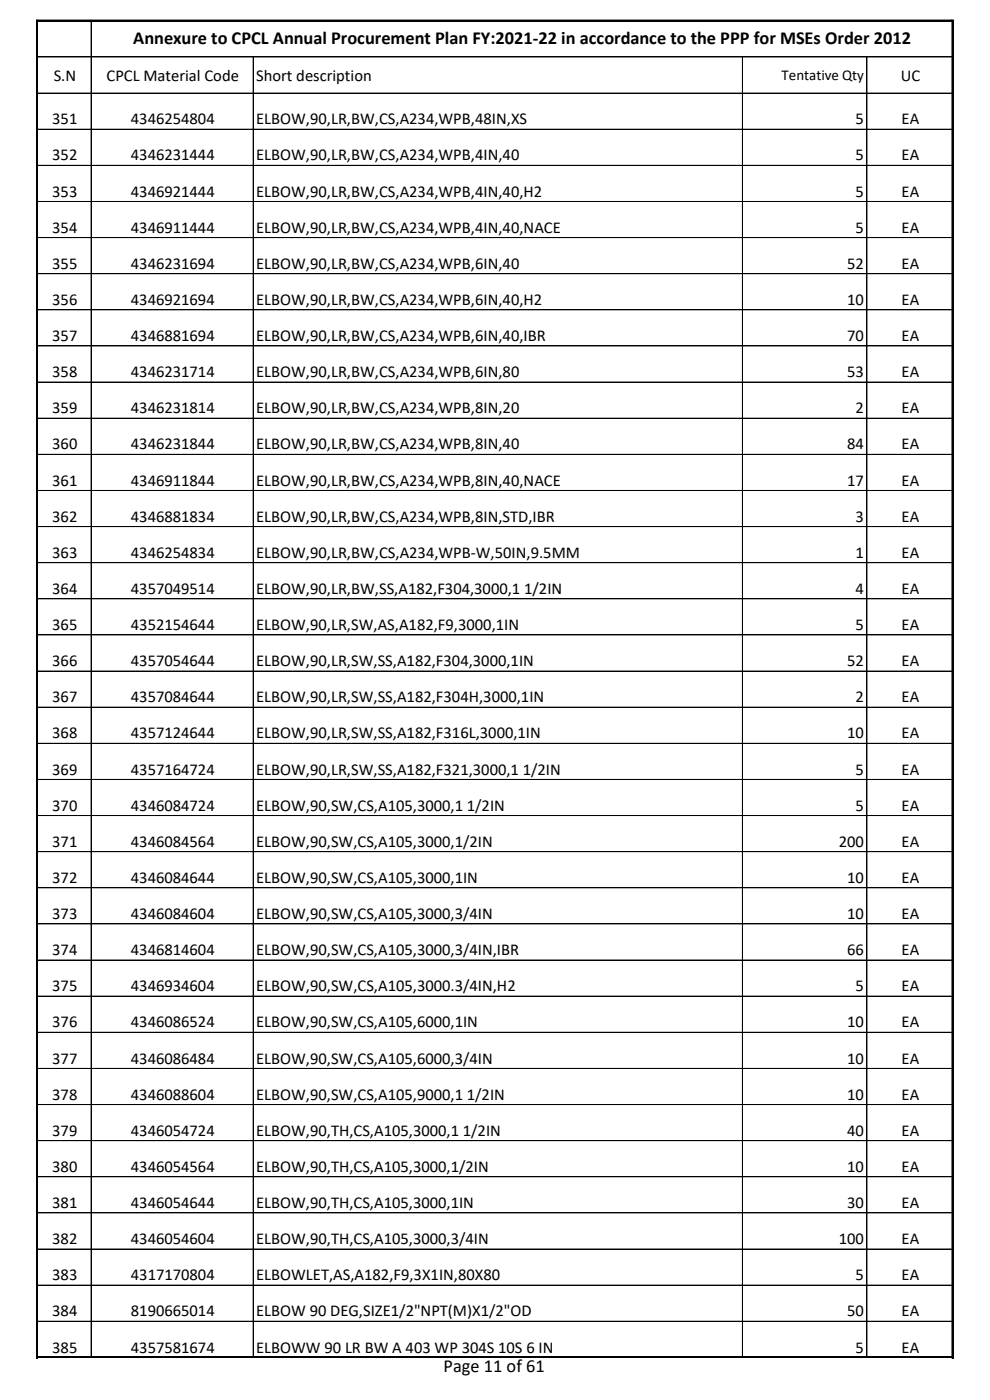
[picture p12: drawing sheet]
<svg xmlns="http://www.w3.org/2000/svg" width="210mm" height="297mm" viewBox="0 0 210 297" stroke-linecap="round" stroke-linejoin="round" font-family="sans-serif">
<defs><g id="words">
<g font-size="3.9">
<text x="28.3" y="9.4">Annexure to CPCL Annual Procurement Plan FY:2021-22 in accordance to the PPP for MSEs Order 2012</text>
<text x="94.1" y="291.1">Page 11 of 61</text>
</g>
<g font-size="3.5">
<text x="11.4" y="17.1">S.N</text>
<text x="22.6" y="17.1">CPCL Material Code</text>
<text x="54.3" y="17.1">Short description</text>
<text x="191.1" y="17.1">UC</text>
<text x="11.1" y="26.4">351</text>
<text x="27.8" y="26.4">4346254804</text>
<text x="54.3" y="26.4">ELBOW,90,LR,BW,CS,A234,WPB,48IN,XS</text>
<text x="181.5" y="26.4">5</text>
<text x="191.3" y="26.4">EA</text>
<text x="11.1" y="34">352</text>
<text x="27.8" y="34">4346231444</text>
<text x="54.3" y="34">ELBOW,90,LR,BW,CS,A234,WPB,4IN,40</text>
<text x="181.5" y="34">5</text>
<text x="191.3" y="34">EA</text>
<text x="11.1" y="41.7">353</text>
<text x="27.8" y="41.7">4346921444</text>
<text x="54.3" y="41.7">ELBOW,90,LR,BW,CS,A234,WPB,4IN,40,H2</text>
<text x="181.5" y="41.7">5</text>
<text x="191.3" y="41.7">EA</text>
<text x="11.1" y="49.4">354</text>
<text x="27.8" y="49.4">4346911444</text>
<text x="54.3" y="49.4">ELBOW,90,LR,BW,CS,A234,WPB,4IN,40,NACE</text>
<text x="181.5" y="49.4">5</text>
<text x="191.3" y="49.4">EA</text>
<text x="11.1" y="57">355</text>
<text x="27.8" y="57">4346231694</text>
<text x="54.3" y="57">ELBOW,90,LR,BW,CS,A234,WPB,6IN,40</text>
<text x="179.7" y="57">52</text>
<text x="191.3" y="57">EA</text>
<text x="11.1" y="64.7">356</text>
<text x="27.8" y="64.7">4346921694</text>
<text x="54.3" y="64.7">ELBOW,90,LR,BW,CS,A234,WPB,6IN,40,H2</text>
<text x="179.7" y="64.7">10</text>
<text x="191.3" y="64.7">EA</text>
<text x="11.1" y="72.4">357</text>
<text x="27.8" y="72.4">4346881694</text>
<text x="54.3" y="72.4">ELBOW,90,LR,BW,CS,A234,WPB,6IN,40,IBR</text>
<text x="179.7" y="72.4">70</text>
<text x="191.3" y="72.4">EA</text>
<text x="11.1" y="80">358</text>
<text x="27.8" y="80">4346231714</text>
<text x="54.3" y="80">ELBOW,90,LR,BW,CS,A234,WPB,6IN,80</text>
<text x="179.7" y="80">53</text>
<text x="191.3" y="80">EA</text>
<text x="11.1" y="87.7">359</text>
<text x="27.8" y="87.7">4346231814</text>
<text x="54.3" y="87.7">ELBOW,90,LR,BW,CS,A234,WPB,8IN,20</text>
<text x="181.5" y="87.7">2</text>
<text x="191.3" y="87.7">EA</text>
<text x="11.1" y="95.4">360</text>
<text x="27.8" y="95.4">4346231844</text>
<text x="54.3" y="95.4">ELBOW,90,LR,BW,CS,A234,WPB,8IN,40</text>
<text x="179.7" y="95.4">84</text>
<text x="191.3" y="95.4">EA</text>
<text x="11.1" y="103">361</text>
<text x="27.8" y="103">4346911844</text>
<text x="54.3" y="103">ELBOW,90,LR,BW,CS,A234,WPB,8IN,40,NACE</text>
<text x="179.7" y="103">17</text>
<text x="191.3" y="103">EA</text>
<text x="11.1" y="110.7">362</text>
<text x="27.8" y="110.7">4346881834</text>
<text x="54.3" y="110.7">ELBOW,90,LR,BW,CS,A234,WPB,8IN,STD,IBR</text>
<text x="181.5" y="110.7">3</text>
<text x="191.3" y="110.7">EA</text>
<text x="11.1" y="118.3">363</text>
<text x="27.8" y="118.3">4346254834</text>
<text x="54.3" y="118.3">ELBOW,90,LR,BW,CS,A234,WPB-W,50IN,9.5MM</text>
<text x="181.5" y="118.3">1</text>
<text x="191.3" y="118.3">EA</text>
<text x="11.1" y="126">364</text>
<text x="27.8" y="126">4357049514</text>
<text x="54.3" y="126">ELBOW,90,LR,BW,SS,A182,F304,3000,1 1/2IN</text>
<text x="181.5" y="126">4</text>
<text x="191.3" y="126">EA</text>
<text x="11.1" y="133.7">365</text>
<text x="27.8" y="133.7">4352154644</text>
<text x="54.3" y="133.7">ELBOW,90,LR,SW,AS,A182,F9,3000,1IN</text>
<text x="181.5" y="133.7">5</text>
<text x="191.3" y="133.7">EA</text>
<text x="11.1" y="141.3">366</text>
<text x="27.8" y="141.3">4357054644</text>
<text x="54.3" y="141.3">ELBOW,90,LR,SW,SS,A182,F304,3000,1IN</text>
<text x="179.7" y="141.3">52</text>
<text x="191.3" y="141.3">EA</text>
<text x="11.1" y="149">367</text>
<text x="27.8" y="149">4357084644</text>
<text x="54.3" y="149">ELBOW,90,LR,SW,SS,A182,F304H,3000,1IN</text>
<text x="181.5" y="149">2</text>
<text x="191.3" y="149">EA</text>
<text x="11.1" y="156.7">368</text>
<text x="27.8" y="156.7">4357124644</text>
<text x="54.3" y="156.7">ELBOW,90,LR,SW,SS,A182,F316L,3000,1IN</text>
<text x="179.7" y="156.7">10</text>
<text x="191.3" y="156.7">EA</text>
<text x="11.1" y="164.3">369</text>
<text x="27.8" y="164.3">4357164724</text>
<text x="54.3" y="164.3">ELBOW,90,LR,SW,SS,A182,F321,3000,1 1/2IN</text>
<text x="181.5" y="164.3">5</text>
<text x="191.3" y="164.3">EA</text>
<text x="11.1" y="172">370</text>
<text x="27.8" y="172">4346084724</text>
<text x="54.3" y="172">ELBOW,90,SW,CS,A105,3000,1 1/2IN</text>
<text x="181.5" y="172">5</text>
<text x="191.3" y="172">EA</text>
<text x="11.1" y="179.6">371</text>
<text x="27.8" y="179.6">4346084564</text>
<text x="54.3" y="179.6">ELBOW,90,SW,CS,A105,3000,1/2IN</text>
<text x="177.9" y="179.6">200</text>
<text x="191.3" y="179.6">EA</text>
<text x="11.1" y="187.3">372</text>
<text x="27.8" y="187.3">4346084644</text>
<text x="54.3" y="187.3">ELBOW,90,SW,CS,A105,3000,1IN</text>
<text x="179.7" y="187.3">10</text>
<text x="191.3" y="187.3">EA</text>
<text x="11.1" y="195">373</text>
<text x="27.8" y="195">4346084604</text>
<text x="54.3" y="195">ELBOW,90,SW,CS,A105,3000,3/4IN</text>
<text x="179.7" y="195">10</text>
<text x="191.3" y="195">EA</text>
<text x="11.1" y="202.6">374</text>
<text x="27.8" y="202.6">4346814604</text>
<text x="54.3" y="202.6">ELBOW,90,SW,CS,A105,3000,3/4IN,IBR</text>
<text x="179.7" y="202.6">66</text>
<text x="191.3" y="202.6">EA</text>
<text x="11.1" y="210.3">375</text>
<text x="27.8" y="210.3">4346934604</text>
<text x="54.3" y="210.3">ELBOW,90,SW,CS,A105,3000.3/4IN,H2</text>
<text x="181.5" y="210.3">5</text>
<text x="191.3" y="210.3">EA</text>
<text x="11.1" y="218">376</text>
<text x="27.8" y="218">4346086524</text>
<text x="54.3" y="218">ELBOW,90,SW,CS,A105,6000,1IN</text>
<text x="179.7" y="218">10</text>
<text x="191.3" y="218">EA</text>
<text x="11.1" y="225.6">377</text>
<text x="27.8" y="225.6">4346086484</text>
<text x="54.3" y="225.6">ELBOW,90,SW,CS,A105,6000,3/4IN</text>
<text x="179.7" y="225.6">10</text>
<text x="191.3" y="225.6">EA</text>
<text x="11.1" y="233.3">378</text>
<text x="27.8" y="233.3">4346088604</text>
<text x="54.3" y="233.3">ELBOW,90,SW,CS,A105,9000,1 1/2IN</text>
<text x="179.7" y="233.3">10</text>
<text x="191.3" y="233.3">EA</text>
<text x="11.1" y="241">379</text>
<text x="27.8" y="241">4346054724</text>
<text x="54.3" y="241">ELBOW,90,TH,CS,A105,3000,1 1/2IN</text>
<text x="179.7" y="241">40</text>
<text x="191.3" y="241">EA</text>
<text x="11.1" y="248.6">380</text>
<text x="27.8" y="248.6">4346054564</text>
<text x="54.3" y="248.6">ELBOW,90,TH,CS,A105,3000,1/2IN</text>
<text x="179.7" y="248.6">10</text>
<text x="191.3" y="248.6">EA</text>
<text x="11.1" y="256.3">381</text>
<text x="27.8" y="256.3">4346054644</text>
<text x="54.3" y="256.3">ELBOW,90,TH,CS,A105,3000,1IN</text>
<text x="179.7" y="256.3">30</text>
<text x="191.3" y="256.3">EA</text>
<text x="11.1" y="263.9">382</text>
<text x="27.8" y="263.9">4346054604</text>
<text x="54.3" y="263.9">ELBOW,90,TH,CS,A105,3000,3/4IN</text>
<text x="177.9" y="263.9">100</text>
<text x="191.3" y="263.9">EA</text>
<text x="11.1" y="271.6">383</text>
<text x="27.8" y="271.6">4317170804</text>
<text x="54.3" y="271.6">ELBOWLET,AS,A182,F9,3X1IN,80X80</text>
<text x="181.5" y="271.6">5</text>
<text x="191.3" y="271.6">EA</text>
<text x="11.1" y="279.3">384</text>
<text x="27.8" y="279.3">8190665014</text>
<text x="54.3" y="279.3">ELBOW 90 DEG,SIZE1/2&quot;NPT(M)X1/2&quot;OD</text>
<text x="179.7" y="279.3">50</text>
<text x="191.3" y="279.3">EA</text>
<text x="11.1" y="286.9">385</text>
<text x="27.8" y="286.9">4357581674</text>
<text x="54.3" y="286.9">ELBOWW 90 LR BW A 403 WP 304S 10S 6 IN</text>
<text x="181.5" y="286.9">5</text>
<text x="191.3" y="286.9">EA</text>
</g>
<text font-size="3.2" x="165.8" y="17">Tentative Qty</text>
</g></defs>
<g fill="none" stroke="#000" stroke-width=".21">
<path d="M8 12.1h194.1M8 19.7h194.1M19.3 4.5v15.3M19.3 19.8v268.2M53.7 12.1v7.7M53.7 19.8v268.2M157.5 12.1v7.7M157.5 19.8v268.2M183.9 12.1v7.7M183.9 19.8v268.2M202 4.3v283.8M202.1 4.5v15.3"/>
<path d="M202.1 19.8v268.2h-194.1M202.2 4.3h-194.4v283.8M8 27.4h194.1M8 35.1h194.1M8 42.7h194.1M8 50.4h194.1M8 58.1h194.1M8 65.7h194.1M8 73.4h194.1M8 81.1h194.1M8 88.7h194.1M8 96.4h194.1"/>
<path d="M8 104.1h194.1M8 111.7h194.1M8 119.4h194.1M8 127h194.1M8 134.7h194.1M8 142.4h194.1M8 150h194.1M202.1 157.7h-194.1M8 165.4h194.1M8 173h194.1M8 180.7h194.1M8 188.3h194.1"/>
<path d="M8 196h194.1M8 203.7h194.1M8 211.3h194.1M202.1 219h-194.1M8 226.7h194.1M8 234.3h194.1M8 242h194.1M8 249.7h194.1M202.1 257.3h-194.1M202.1 265h-194.1M202.1 272.6h-194.1M7.8 287.8h194.4"/>
<path d="M202.1 280.3h-194.1"/>
</g>
<path d="M7.7 4.4h194.6M7.9 4.2v283.9M202.1 4.2v283.9M7.7 288h194.6" fill="none" stroke="#000" stroke-width=".34"/>
<use href="#words"/>
</svg>
